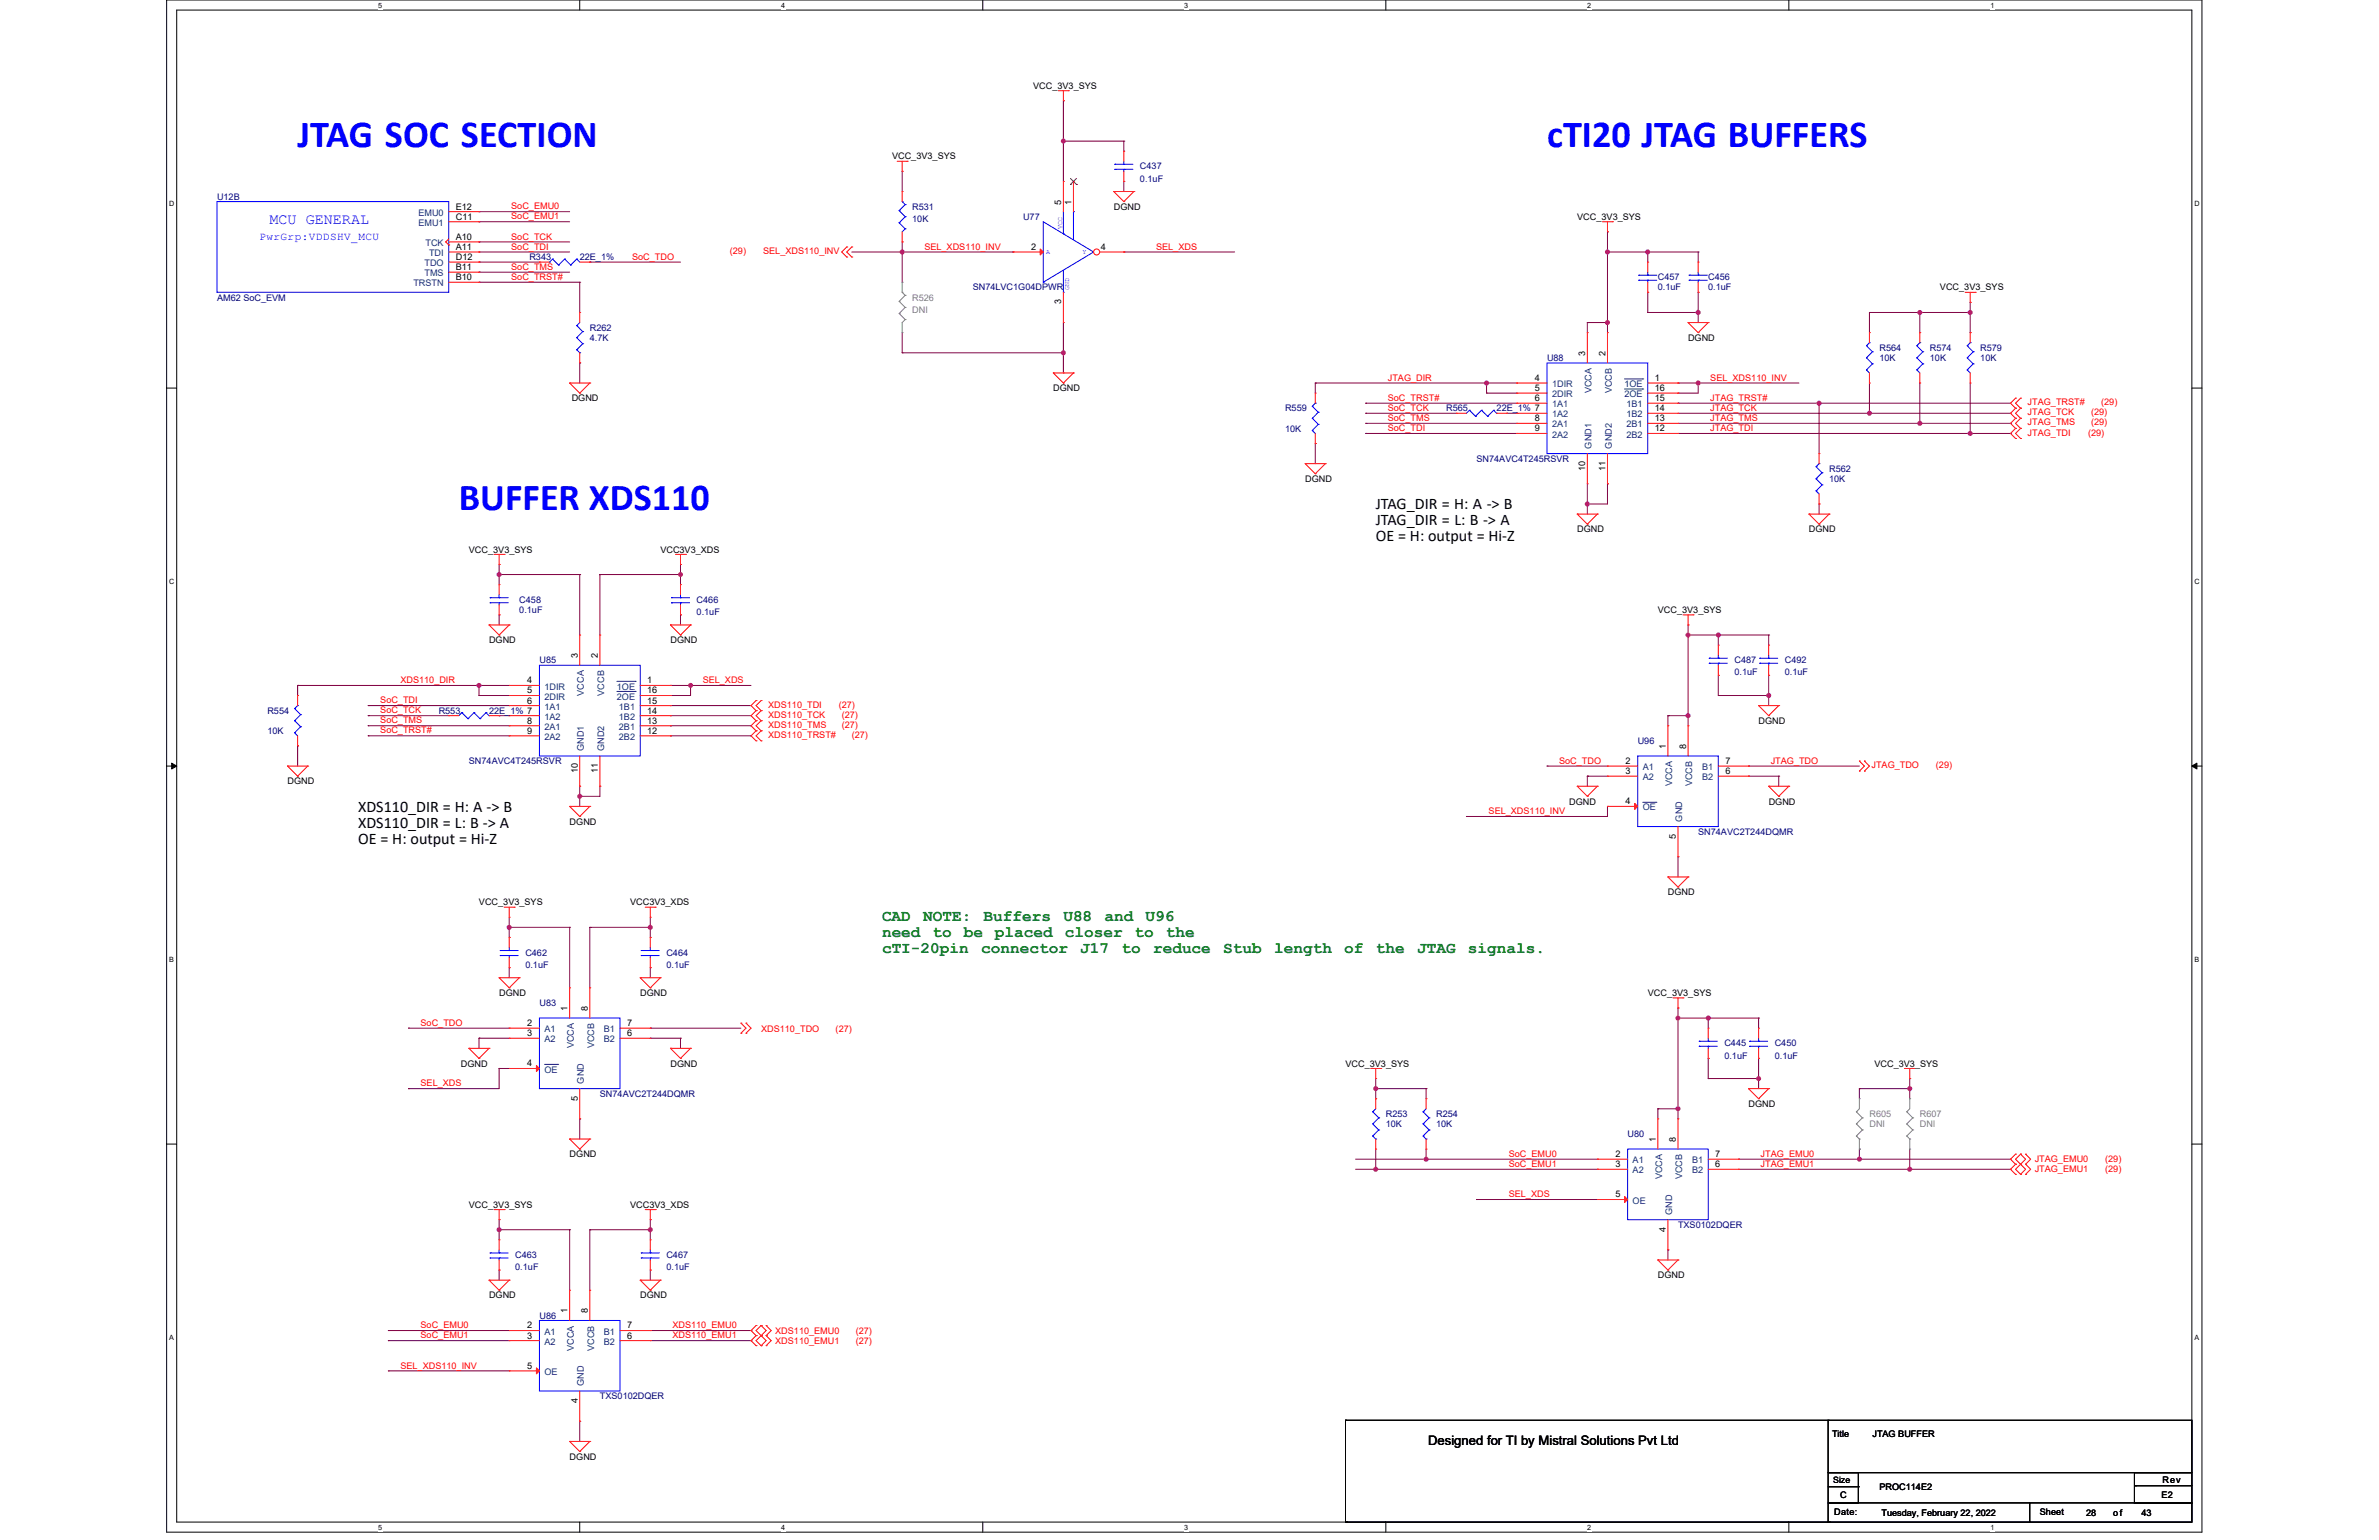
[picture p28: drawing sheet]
<svg xmlns="http://www.w3.org/2000/svg" width="432mm" height="279mm" viewBox="0 0 432 279" stroke-linecap="round" stroke-linejoin="round" font-family="sans-serif">
<defs><g id="words">
<g font-size="6.9" fill="#00f">
<text x="54" y="26.7">JTAG SOC SECTION</text>
<text x="280.8" y="26.7">cTI20 JTAG BUFFERS</text>
<text x="83.3" y="92.5">BUFFER XDS110</text>
</g>
<g font-size="2.9">
<text x="249.7" y="92.4">JTAG_DIR = H: A -&gt; B</text>
<text x="249.7" y="95.3">JTAG_DIR = L: B -&gt; A</text>
<text x="249.7" y="98.2">OE = H: output = Hi-Z</text>
<text x="65" y="147.3">XDS110_DIR = H: A -&gt; B</text>
<text x="65" y="150.2">XDS110_DIR = L: B -&gt; A</text>
<text x="65" y="153.1">OE = H: output = Hi-Z</text>
</g>
<g font-size="2.9" fill="#008000">
<text x="160.1" y="167">CAD</text>
<text x="167.6" y="167">NOTE:</text>
<text x="178.5" y="167">Buffers</text>
<text x="193" y="167">U88</text>
<text x="200.5" y="167">and</text>
<text x="207.9" y="167">U96</text>
<text x="160.1" y="169.9">need</text>
<text x="160.1" y="172.9">cTI-20pin</text>
<text x="169.3" y="169.9">to</text>
<text x="174.9" y="169.9">be</text>
<text x="178.1" y="172.9">connector</text>
<text x="180.6" y="169.9">placed</text>
<text x="193.3" y="169.9">closer</text>
<text x="196.1" y="172.9">J17</text>
<text x="203.6" y="172.9">to</text>
<text x="205.9" y="169.9">to</text>
<text x="209.3" y="172.9">reduce</text>
<text x="211.6" y="169.9">the</text>
<text x="222" y="172.9">Stub</text>
<text x="231.2" y="172.9">length</text>
<text x="244" y="172.9">of</text>
<text x="249.7" y="172.9">the</text>
<text x="257.2" y="172.9">JTAG</text>
<text x="266.4" y="172.9">signals.</text>
</g>
<text font-size="2.7" fill="#00f" x="48.9" y="40.7">MCU GENERAL</text>
<text font-size="2.4" x="259.2" y="262.2">Designed for TI by Mistral Solutions Pvt Ltd</text>
<text font-size="2" fill="#00f" x="47.1" y="43.5">PwrGrp:VDDSHV_MCU</text>
<g font-size="1.6">
<text x="187.5" y="16.1">VCC_3V3_SYS</text>
<text x="161.9" y="28.9">VCC_3V3_SYS</text>
<text x="82.7" y="39.9">C11</text>
<text x="82.7" y="38">E12</text>
<text x="192.6" y="37.1" transform="rotate(-90 192.6 37.1)">5</text>
<text x="194.5" y="37.1" transform="rotate(-90 194.5 37.1)">1</text>
<text x="202.2" y="38.1">DGND</text>
<text x="286.3" y="39.9">VCC_3V3_SYS</text>
<text x="82.7" y="43.5">A10</text>
<text x="82.7" y="45.3">A11</text>
<text x="82.7" y="47.2">D12</text>
<text x="187.1" y="45.3">2</text>
<text x="199.8" y="45.3">4</text>
<text x="82.7" y="50.8">B10</text>
<text x="82.7" y="49">B11</text>
<text x="352.1" y="52.7">VCC_3V3_SYS</text>
<text x="192.6" y="55.2" transform="rotate(-90 192.6 55.2)">3</text>
<text x="287.7" y="64.6" transform="rotate(-90 287.7 64.6)">3</text>
<text x="291.4" y="64.6" transform="rotate(-90 291.4 64.6)">2</text>
<text x="306.4" y="61.8">DGND</text>
<text x="191.2" y="71">DGND</text>
<text x="278.6" y="69.1">4</text>
<text x="278.6" y="70.9">5</text>
<text x="300.4" y="69.1">1</text>
<text x="300.4" y="70.9">16</text>
<text x="103.8" y="72.8">DGND</text>
<text x="278.6" y="72.8">6</text>
<text x="278.6" y="76.4">8</text>
<text x="300.4" y="72.8">15</text>
<text x="300.4" y="74.6">14</text>
<text x="300.4" y="76.4">13</text>
<text x="278.6" y="78.3">9</text>
<text x="300.4" y="78.3">12</text>
<text x="236.9" y="87.4">DGND</text>
<text x="287.7" y="85.4" transform="rotate(-90 287.7 85.4)">10</text>
<text x="291.4" y="85.4" transform="rotate(-90 291.4 85.4)">11</text>
<text x="85.1" y="100.2">VCC_3V3_SYS</text>
<text x="119.9" y="100.2">VCC3V3_XDS</text>
<text x="286.3" y="96.6">DGND</text>
<text x="328.3" y="96.6">DGND</text>
<text x="300.9" y="111.2">VCC_3V3_SYS</text>
<text x="88.8" y="116.7">DGND</text>
<text x="104.9" y="119.4" transform="rotate(-90 104.9 119.4)">3</text>
<text x="108.5" y="119.4" transform="rotate(-90 108.5 119.4)">2</text>
<text x="121.7" y="116.7">DGND</text>
<text x="95.7" y="124">4</text>
<text x="95.7" y="125.8">5</text>
<text x="117.5" y="124">1</text>
<text x="117.5" y="125.8">16</text>
<text x="95.7" y="127.6">6</text>
<text x="95.7" y="131.3">8</text>
<text x="117.5" y="127.6">15</text>
<text x="117.5" y="129.5">14</text>
<text x="117.5" y="131.3">13</text>
<text x="319.2" y="131.3">DGND</text>
<text x="95.7" y="133.1">9</text>
<text x="117.5" y="133.1">12</text>
<text x="302.4" y="135.9" transform="rotate(-90 302.4 135.9)">1</text>
<text x="306" y="135.9" transform="rotate(-90 306 135.9)">8</text>
<text x="52.2" y="142.3">DGND</text>
<text x="104.9" y="140.3" transform="rotate(-90 104.9 140.3)">10</text>
<text x="108.5" y="140.3" transform="rotate(-90 108.5 140.3)">11</text>
<text x="295" y="138.6">2</text>
<text x="295" y="140.4">3</text>
<text x="313.2" y="140.4">6</text>
<text x="313.2" y="138.6">7</text>
<text x="103.4" y="149.6">DGND</text>
<text x="284.8" y="146">DGND</text>
<text x="295" y="145.9">4</text>
<text x="321" y="146">DGND</text>
<text x="304.2" y="152.2" transform="rotate(-90 304.2 152.2)">5</text>
<text x="86.9" y="164.2">VCC_3V3_SYS</text>
<text x="114.4" y="164.2">VCC3V3_XDS</text>
<text x="302.7" y="162.4">DGND</text>
<text x="90.6" y="180.7">DGND</text>
<text x="103" y="183.4" transform="rotate(-90 103 183.4)">1</text>
<text x="106.7" y="183.4" transform="rotate(-90 106.7 183.4)">8</text>
<text x="116.2" y="180.7">DGND</text>
<text x="299.1" y="180.7">VCC_3V3_SYS</text>
<text x="95.7" y="186.2">2</text>
<text x="95.7" y="188">3</text>
<text x="113.8" y="188">6</text>
<text x="113.8" y="186.2">7</text>
<text x="83.6" y="193.5">DGND</text>
<text x="95.7" y="193.5">4</text>
<text x="121.7" y="193.5">DGND</text>
<text x="244.2" y="193.5">VCC_3V3_SYS</text>
<text x="340.2" y="193.5">VCC_3V3_SYS</text>
<text x="104.9" y="199.7" transform="rotate(-90 104.9 199.7)">5</text>
<text x="317.4" y="200.8">DGND</text>
<text x="103.4" y="210">DGND</text>
<text x="293.2" y="209.9">2</text>
<text x="300.5" y="207.2" transform="rotate(-90 300.5 207.2)">1</text>
<text x="304.2" y="207.2" transform="rotate(-90 304.2 207.2)">8</text>
<text x="311.3" y="209.9">7</text>
<text x="293.2" y="211.8">3</text>
<text x="311.3" y="211.8">6</text>
<text x="85.1" y="219.1">VCC_3V3_SYS</text>
<text x="114.4" y="219.1">VCC3V3_XDS</text>
<text x="293.2" y="217.3">5</text>
<text x="302.4" y="223.5" transform="rotate(-90 302.4 223.5)">4</text>
<text x="300.9" y="231.9">DGND</text>
<text x="88.8" y="235.6">DGND</text>
<text x="103" y="238.3" transform="rotate(-90 103 238.3)">1</text>
<text x="106.7" y="238.3" transform="rotate(-90 106.7 238.3)">8</text>
<text x="116.2" y="235.6">DGND</text>
<text x="95.7" y="241">2</text>
<text x="95.7" y="242.9">3</text>
<text x="113.8" y="242.9">6</text>
<text x="113.8" y="241">7</text>
<text x="95.7" y="248.3">5</text>
<text x="104.9" y="254.6" transform="rotate(-90 104.9 254.6)">4</text>
<text x="332.5" y="260.6">Title</text>
<text x="339.9" y="260.6">JTAG BUFFER</text>
<text x="103.4" y="264.8">DGND</text>
<text x="332.7" y="269">Size</text>
<text x="392.5" y="269">Rev</text>
<text x="332.9" y="274.9">Date:</text>
<text x="334" y="271.8">C</text>
<text x="341.1" y="270.3">PROC114E2</text>
<text x="341.5" y="275.1">Tuesday, February 22, 2022</text>
<text x="370.2" y="274.9">Sheet</text>
<text x="378.6" y="275.1">28</text>
<text x="383.6" y="275.1">of</text>
<text x="388.7" y="275.1">43</text>
<text x="392.3" y="271.8">E2</text>
</g>
<g font-size="1.6" fill="#000080">
<text x="206.9" y="30.7">C437</text>
<text x="206.9" y="32.9">0.1uF</text>
<text x="39.4" y="36.2">U12B</text>
<text x="165.6" y="38.1">R531</text>
<text x="165.6" y="40.3">10K</text>
<text x="185.7" y="39.9">U77</text>
<text x="96.1" y="47.2">R343</text>
<text x="105.2" y="47.2">22E_1%</text>
<text x="176.5" y="52.7">SN74LVC1G04DPWR</text>
<text x="300.9" y="50.9">C457</text>
<text x="300.9" y="52.7">0.1uF</text>
<text x="310.1" y="50.9">C456</text>
<text x="310.1" y="52.7">0.1uF</text>
<text x="39.4" y="54.5">AM62 SoC_EVM</text>
<text x="107.1" y="60">R262</text>
<text x="107.1" y="61.8">4.7K</text>
<text x="280.8" y="65.5">U88</text>
<text x="341.1" y="63.7">R564</text>
<text x="341.1" y="65.5">10K</text>
<text x="350.3" y="63.7">R574</text>
<text x="350.3" y="65.5">10K</text>
<text x="359.4" y="63.7">R579</text>
<text x="359.4" y="65.5">10K</text>
<text x="233.2" y="74.6">R559</text>
<text x="262.5" y="74.6">R565</text>
<text x="271.6" y="74.6">22E_1% 7</text>
<text x="233.2" y="78.3">10K</text>
<text x="268" y="83.8">SN74AVC4T245RSVR</text>
<text x="332" y="85.6">R562</text>
<text x="332" y="87.4">10K</text>
<text x="94.3" y="109.4">C458</text>
<text x="94.3" y="111.2">0.1uF</text>
<text x="126.4" y="109.4">C466</text>
<text x="126.4" y="111.6">0.1uF</text>
<text x="97.9" y="120.4">U85</text>
<text x="314.8" y="120.4">C487</text>
<text x="314.8" y="122.6">0.1uF</text>
<text x="324" y="120.4">C492</text>
<text x="324" y="122.6">0.1uF</text>
<text x="48.5" y="129.5">R554</text>
<text x="79.6" y="129.5">R553</text>
<text x="88.8" y="129.5">22E_1% 7</text>
<text x="48.5" y="133.2">10K</text>
<text x="297.3" y="135">U96</text>
<text x="85.1" y="138.6">SN74AVC4T245RSVR</text>
<text x="308.2" y="151.4">SN74AVC2T244DQMR</text>
<text x="95.4" y="173.4">C462</text>
<text x="121" y="173.4">C464</text>
<text x="95.4" y="175.6">0.1uF</text>
<text x="121" y="175.6">0.1uF</text>
<text x="97.9" y="182.5">U83</text>
<text x="313" y="189.9">C445</text>
<text x="322.1" y="189.9">C450</text>
<text x="313" y="192">0.1uF</text>
<text x="322.1" y="192">0.1uF</text>
<text x="108.9" y="199">SN74AVC2T244DQMR</text>
<text x="251.5" y="202.7">R253</text>
<text x="260.7" y="202.7">R254</text>
<text x="251.5" y="204.5">10K</text>
<text x="260.7" y="204.5">10K</text>
<text x="295.4" y="206.3">U80</text>
<text x="304.6" y="222.8">TXS0102DQER</text>
<text x="93.5" y="228.3">C463</text>
<text x="93.5" y="230.5">0.1uF</text>
<text x="121" y="228.3">C467</text>
<text x="121" y="230.5">0.1uF</text>
<text x="97.9" y="239.2">U86</text>
<text x="108.9" y="253.9">TXS0102DQER</text>
</g>
<g font-size="1.6" fill="#004080">
<text x="75.9" y="41">EMU1</text>
<text x="75.9" y="39.1">EMU0</text>
<text x="77.2" y="44.6">TCK</text>
<text x="77.9" y="46.5">TDI</text>
<text x="75" y="51.9">TRSTN</text>
<text x="77" y="50.1">TMS</text>
<text x="77" y="48.3">TDO</text>
<text x="281.7" y="70.2">1DIR</text>
<text x="288.9" y="71.3" transform="rotate(-90 288.9 71.3)">VCCA</text>
<text x="292.5" y="71.3" transform="rotate(-90 292.5 71.3)">VCCB</text>
<text x="294.8" y="70.2">1OE</text>
<text x="281.7" y="72.1">2DIR</text>
<text x="281.7" y="73.9">1A1</text>
<text x="281.7" y="75.7">1A2</text>
<text x="281.7" y="77.6">2A1</text>
<text x="294.8" y="72.1">2OE</text>
<text x="295.2" y="73.9">1B1</text>
<text x="295.2" y="75.7">1B2</text>
<text x="295.2" y="77.6">2B1</text>
<text x="281.7" y="79.4">2A2</text>
<text x="288.9" y="81.4" transform="rotate(-90 288.9 81.4)">GND1</text>
<text x="292.5" y="81.4" transform="rotate(-90 292.5 81.4)">GND2</text>
<text x="295.2" y="79.4">2B2</text>
<text x="98.8" y="125.1">1DIR</text>
<text x="112" y="125.1">1OE</text>
<text x="98.8" y="126.9">2DIR</text>
<text x="98.8" y="128.8">1A1</text>
<text x="98.8" y="130.6">1A2</text>
<text x="106" y="126.2" transform="rotate(-90 106 126.2)">VCCA</text>
<text x="109.6" y="126.2" transform="rotate(-90 109.6 126.2)">VCCB</text>
<text x="112" y="126.9">2OE</text>
<text x="112.3" y="128.8">1B1</text>
<text x="112.3" y="130.6">1B2</text>
<text x="98.8" y="132.4">2A1</text>
<text x="98.8" y="134.2">2A2</text>
<text x="106" y="136.2" transform="rotate(-90 106 136.2)">GND1</text>
<text x="109.6" y="136.2" transform="rotate(-90 109.6 136.2)">GND2</text>
<text x="112.3" y="132.4">2B1</text>
<text x="112.3" y="134.2">2B2</text>
<text x="298.2" y="139.7">A1</text>
<text x="298.2" y="141.6">A2</text>
<text x="303.5" y="142.7" transform="rotate(-90 303.5 142.7)">VCCA</text>
<text x="307.2" y="142.7" transform="rotate(-90 307.2 142.7)">VCCB</text>
<text x="308.9" y="141.6">B2</text>
<text x="308.9" y="139.7">B1</text>
<text x="298.2" y="147">OE</text>
<text x="305.3" y="149" transform="rotate(-90 305.3 149)">GND</text>
<text x="98.8" y="187.3">A1</text>
<text x="98.8" y="189.1">A2</text>
<text x="104.2" y="190.2" transform="rotate(-90 104.2 190.2)">VCCA</text>
<text x="107.8" y="190.2" transform="rotate(-90 107.8 190.2)">VCCB</text>
<text x="109.6" y="189.1">B2</text>
<text x="109.6" y="187.3">B1</text>
<text x="98.8" y="194.6">OE</text>
<text x="106" y="196.6" transform="rotate(-90 106 196.6)">GND</text>
<text x="296.3" y="211.1">A1</text>
<text x="296.3" y="212.9">A2</text>
<text x="301.7" y="214" transform="rotate(-90 301.7 214)">VCCA</text>
<text x="305.3" y="214" transform="rotate(-90 305.3 214)">VCCB</text>
<text x="307.1" y="212.9">B2</text>
<text x="307.1" y="211.1">B1</text>
<text x="296.3" y="218.4">OE</text>
<text x="303.5" y="220.4" transform="rotate(-90 303.5 220.4)">GND</text>
<text x="98.8" y="242.1">A1</text>
<text x="98.8" y="244">A2</text>
<text x="104.2" y="245.1" transform="rotate(-90 104.2 245.1)">VCCA</text>
<text x="107.8" y="245.1" transform="rotate(-90 107.8 245.1)">VCCB</text>
<text x="109.6" y="244">B2</text>
<text x="109.6" y="242.1">B1</text>
<text x="98.8" y="249.5">OE</text>
<text x="106" y="251.5" transform="rotate(-90 106 251.5)">GND</text>
</g>
<g font-size="1.6" fill="#f00">
<text x="92.8" y="39.8">SoC_EMU1</text>
<text x="92.8" y="38">SoC_EMU0</text>
<text x="92.8" y="43.5">SoC_TCK</text>
<text x="92.8" y="45.3">SoC_TDI</text>
<text x="114.7" y="47.1">SoC_TDO</text>
<text x="132.5" y="46.1">(29)</text>
<text x="138.5" y="46.1">SEL_XDS110_INV</text>
<text x="167.8" y="45.3">SEL_XDS110_INV</text>
<text x="209.8" y="45.3">SEL_XDS</text>
<text x="92.8" y="50.8">SoC_TRST#</text>
<text x="92.8" y="48.9">SoC_TMS</text>
<text x="251.9" y="69.1">JTAG_DIR</text>
<text x="310.4" y="69.1">SEL_XDS110_INV</text>
<text x="251.9" y="74.5">SoC_TCK</text>
<text x="251.9" y="76.4">SoC_TMS</text>
<text x="251.9" y="72.7">SoC_TRST#</text>
<text x="310.4" y="74.5">JTAG_TCK</text>
<text x="310.4" y="76.4">JTAG_TMS</text>
<text x="310.4" y="72.7">JTAG_TRST#</text>
<text x="368" y="73.5">JTAG_TRST#</text>
<text x="368" y="77.2">JTAG_TMS</text>
<text x="368" y="75.4">JTAG_TCK</text>
<text x="379.5" y="75.4">(29)</text>
<text x="379.5" y="77.2">(29)</text>
<text x="381.4" y="73.5">(29)</text>
<text x="251.9" y="78.2">SoC_TDI</text>
<text x="310.4" y="78.2">JTAG_TDI</text>
<text x="368" y="79">JTAG_TDI</text>
<text x="379" y="79">(29)</text>
<text x="72.7" y="123.9">XDS110_DIR</text>
<text x="127.5" y="123.9">SEL_XDS</text>
<text x="69" y="127.6">SoC_TDI</text>
<text x="69" y="129.4">SoC_TCK</text>
<text x="69" y="131.2">SoC_TMS</text>
<text x="139.4" y="128.4">XDS110_TDI</text>
<text x="139.4" y="130.2">XDS110_TCK</text>
<text x="152.2" y="128.4">(27)</text>
<text x="152.8" y="130.2">(27)</text>
<text x="69" y="133.1">SoC_TRST#</text>
<text x="139.4" y="133.9">XDS110_TRST#</text>
<text x="139.4" y="132.1">XDS110_TMS</text>
<text x="152.8" y="132.1">(27)</text>
<text x="154.6" y="133.9">(27)</text>
<text x="283" y="138.6">SoC_TDO</text>
<text x="321.4" y="138.6">JTAG_TDO</text>
<text x="339.7" y="139.4">JTAG_TDO</text>
<text x="351.4" y="139.4">(29)</text>
<text x="270.2" y="147.7">SEL_XDS110_INV</text>
<text x="76.3" y="186.1">SoC_TDO</text>
<text x="138.1" y="187.3">XDS110_TDO</text>
<text x="151.7" y="187.3">(27)</text>
<text x="76.3" y="197.1">SEL_XDS</text>
<text x="273.8" y="209.9">SoC_EMU0</text>
<text x="319.6" y="209.9">JTAG_EMU0</text>
<text x="273.8" y="211.7">SoC_EMU1</text>
<text x="319.6" y="211.7">JTAG_EMU1</text>
<text x="369.3" y="210.9">JTAG_EMU0</text>
<text x="369.3" y="212.7">JTAG_EMU1</text>
<text x="382.1" y="210.9">(29)</text>
<text x="382.1" y="212.7">(29)</text>
<text x="273.8" y="217.2">SEL_XDS</text>
<text x="76.3" y="242.8">SoC_EMU1</text>
<text x="76.3" y="241">SoC_EMU0</text>
<text x="122.1" y="241">XDS110_EMU0</text>
<text x="122.1" y="242.8">XDS110_EMU1</text>
<text x="140.7" y="242">XDS110_EMU0</text>
<text x="140.7" y="243.8">XDS110_EMU1</text>
<text x="155.3" y="242">(27)</text>
<text x="155.3" y="243.8">(27)</text>
<text x="72.7" y="248.3">SEL_XDS110_INV</text>
</g>
<g font-size="1.6" fill="#808080">
<text x="165.6" y="54.5">R526</text>
<text x="165.6" y="56.7">DNI</text>
<text x="339.3" y="202.7">R605</text>
<text x="348.5" y="202.7">R607</text>
<text x="339.3" y="204.5">DNI</text>
<text x="348.5" y="204.5">DNI</text>
</g>
<g font-size="1.3">
<text x="68.6" y="1.4">5</text>
<text x="141.8" y="1.4">4</text>
<text x="215" y="1.4">3</text>
<text x="288.1" y="1.4">2</text>
<text x="361.3" y="1.4">1</text>
<text x="30.7" y="37.3">D</text>
<text x="398.3" y="37.3">D</text>
<text x="30.7" y="105.9">C</text>
<text x="398.3" y="105.9">C</text>
<text x="30.7" y="174.5">B</text>
<text x="398.3" y="174.5">B</text>
<text x="30.7" y="243">A</text>
<text x="398.3" y="243">A</text>
<text x="68.6" y="277.5">5</text>
<text x="141.8" y="277.5">4</text>
<text x="215" y="277.5">3</text>
<text x="288.1" y="277.5">2</text>
<text x="361.3" y="277.5">1</text>
</g>
<g font-size="1.2" fill="#00f">
<text x="192.8" y="41.5" transform="rotate(-90 192.8 41.5)">VCC</text>
<text x="189.9" y="46.2">A</text>
<text x="196.5" y="46.2">Y</text>
<text x="194" y="52.7" transform="rotate(-90 194 52.7)">GND</text>
</g>
</g></defs>
<path d="M30.2 0h369.5v278h-369.5zM32.1 1.8h365.7v274.3h-365.7z" fill="none" stroke="#000" stroke-width=".18"/>
<g fill="#fff">
<path d="M68.7 .2h.7v1.4h-.7z"/>
<path d="M68.7 276.3h.7v1.5h-.7z"/>
</g>
<path d="M105.2 0v1.8M105.2 276.1v1.9" fill="none" stroke="#000" stroke-width=".18"/>
<g fill="#fff">
<path d="M141.8 .2h.7v1.4h-.7z"/>
<path d="M141.8 276.3h.7v1.5h-.7z"/>
</g>
<path d="M178.4 0v1.8M178.4 276.1v1.9" fill="none" stroke="#000" stroke-width=".18"/>
<g fill="#fff">
<path d="M215 .2h.7v1.4h-.7z"/>
<path d="M215 276.3h.7v1.5h-.7z"/>
</g>
<path d="M251.5 0v1.8M251.5 276.1v1.9" fill="none" stroke="#000" stroke-width=".18"/>
<g fill="#fff">
<path d="M288.1 .2h.7v1.4h-.7z"/>
<path d="M288.1 276.3h.7v1.5h-.7z"/>
</g>
<path d="M324.7 0v1.8M324.7 276.1v1.9" fill="none" stroke="#000" stroke-width=".18"/>
<g fill="#fff">
<path d="M361.3 .2h.7v1.4h-.7z"/>
<path d="M361.3 276.3h.7v1.5h-.7z"/>
<path d="M30.7 36.1h1v1.5h-1z"/>
<path d="M398.3 36.1h.9v1.5h-.9z"/>
<path d="M30.7 104.7h1v1.5h-1z"/>
<path d="M398.3 104.7h.9v1.5h-.9z"/>
</g>
<path d="M30.2 70.4h1.9M397.8 70.4h1.9" fill="none" stroke="#000" stroke-width=".18"/>
<g fill="#fff">
<path d="M30.7 173.3h.9v1.4h-.9z"/>
<path d="M398.3 173.3h.9v1.4h-.9z"/>
</g>
<path d="M30.2 139h1.9M31.2 138.5l.9 .5-.9 .5zM397.8 139l.9-.5v1zM397.8 139h1.9" fill="none" stroke="#000" stroke-width=".18"/>
<path d="M31.2 138.5l.9 .5-.9 .5zM397.8 139l.9-.5v1z" fill="#000"/>
<g fill="#fff">
<path d="M30.7 241.9h.9v1.4h-.9z"/>
<path d="M398.3 241.9h.9v1.4h-.9z"/>
</g>
<path d="M30.2 207.6h1.9M397.8 207.6h1.9" fill="none" stroke="#000" stroke-width=".18"/>
<g fill="none" stroke="#800040" stroke-width=".18">
<path d="M90.6 102.4h.1M90.6 104.2h.1M90.6 102.4v1.8M90.6 104.2h14.6M108.9 104.2h.1M123.5 102.4h.1M123.5 102.4v1.8h-14.6M54 124.4h.1M54 124.4h38.4M86.9 126.2h.1M86.9 124.4h.1M86.9 126.2h5.5"/>
<path d="M86.9 124.4v1.8M125.3 124.4h.1M125.3 124.4h11M125.3 124.4v1.8M70.5 243.2h.1M70.5 241.4h.1M70.5 248.7h.1M70.5 243.2h21.9M70.5 241.4h21.9M70.5 248.7h21.9M105.2 257.9h.1M105.2 257.9v3.6"/>
<path d="M118 243.2h18.3M118 241.4h18.3M136.3 241.4h.1M136.3 243.2h.1"/>
</g>
<circle cx="86.9" cy="124.4" r=".37" fill="#f0f"/>
<circle cx="86.9" cy="124.4" r=".37" fill="none" stroke="#f0f" stroke-width=".18"/>
<g fill="none" stroke="#800040" stroke-width=".18">
<path d="M54 135.3h.1M54 135.3v3.7M66.8 128h.1M66.8 129.8h.1M66.8 131.7h.1M66.8 133.5h.1M66.8 129.8h14.7M66.8 128h25.6M66.8 131.7h25.6M66.8 133.5h25.6M90.6 129.8h.1M90.6 129.8h1.8"/>
<path d="M121.7 124.4h.1M121.7 124.4h3.6M74.1 186.5h.1M74.1 186.5h18.3M118 186.5h.1M118 186.5h16.5"/>
</g>
<circle cx="125.3" cy="124.4" r=".37" fill="#f0f"/>
<circle cx="125.3" cy="124.4" r=".37" fill="none" stroke="#f0f" stroke-width=".18"/>
<g fill="none" stroke="#800040" stroke-width=".18">
<path d="M86.9 51.2h.1M86.9 51.2h18.3M105.2 51.2h.1M105.2 51.2v5.5M105.2 65.8h.1M105.2 65.8v3.7M105.2 104.2h.1M105.2 104.2v11M108.9 104.2h.1M108.9 104.2v11M123.5 111.6h.1M123.5 104.2h.1"/>
<path d="M123.5 104.2v1.9M123.5 111.6v1.8M121.7 129.8h.1M121.7 126.2h.1M121.7 133.5h.1M121.7 128h.1M121.7 131.7h.1M121.7 129.8h14.6M121.7 126.2h3.6M121.7 133.5h14.6M121.7 128h14.6M121.7 131.7h14.6"/>
<path d="M74.1 197.5h.1M86.9 188.4h.1M86.9 188.4h5.5M86.9 188.4v1.8M90.6 193.9h.1M90.6 193.9v3.6h-16.5M90.6 193.9h1.8M118 188.4h.1M118 188.4h5.5M123.5 188.4h.1M123.5 188.4v1.8M105.2 203h.1"/>
<path d="M105.2 203v3.7"/>
</g>
<circle cx="123.5" cy="104.2" r=".37" fill="#f0f"/>
<circle cx="123.5" cy="104.2" r=".37" fill="none" stroke="#f0f" stroke-width=".18"/>
<path d="M105.2 142.6h.1M105.2 142.6v1.9" fill="none" stroke="#800040" stroke-width=".18"/>
<circle cx="105.2" cy="144.5" r=".37" fill="#f0f"/>
<circle cx="105.2" cy="144.5" r=".37" fill="none" stroke="#f0f" stroke-width=".18"/>
<g fill="none" stroke="#800040" stroke-width=".18">
<path d="M193 18.3h.1M193 18.3v7.3M86.9 38.4h.1M86.9 38.4h16.5M193 25.6h.1M193 25.6h11M204 32.9h.1M204 25.6h.1M204 25.6v1.8M204 32.9v1.8M86.9 40.2h.1M86.9 43.9h.1"/>
<path d="M86.9 45.7h.1M86.9 47.5h.1M86.9 49.4h.1M86.9 40.2h16.5M86.9 43.9h16.5M86.9 45.7h16.5M86.9 47.5h11M86.9 49.4h16.5M107.1 47.5h.1M107.1 47.5h16.4M105.2 144.5h.1M105.2 144.5v1.8"/>
<path d="M108.9 142.6h.1M108.9 142.6v1.9h-3.7"/>
</g>
<circle cx="193" cy="25.6" r=".37" fill="#f0f"/>
<circle cx="193" cy="25.6" r=".37" fill="none" stroke="#f0f" stroke-width=".18"/>
<path d="M193 25.6h.1M193 25.6v7.3M163.7 45.7h20.2M183.9 45.7h.1" fill="none" stroke="#800040" stroke-width=".18"/>
<circle cx="163.7" cy="45.7" r=".37" fill="#f0f"/>
<circle cx="163.7" cy="45.7" r=".37" fill="none" stroke="#f0f" stroke-width=".18"/>
<path d="M163.7 31.1h.1M163.7 31.1v3.6M163.7 43.9h.1M163.7 43.9v1.8M193 58.5v5.5M204 45.7h.1M204 45.7h20.1M193 64h.1M90.6 111.6h.1M90.6 104.2h.1M90.6 104.2v1.9M90.6 111.6v1.8" fill="none" stroke="#800040" stroke-width=".18"/>
<circle cx="90.6" cy="104.2" r=".37" fill="#f0f"/>
<circle cx="90.6" cy="104.2" r=".37" fill="none" stroke="#f0f" stroke-width=".18"/>
<path d="M92.4 168.2h.1M92.4 166.4v1.8M118 168.2h.1M118 166.4v1.8" fill="none" stroke="#800040" stroke-width=".18"/>
<circle cx="118" cy="168.2" r=".37" fill="#f0f"/>
<circle cx="118" cy="168.2" r=".37" fill="none" stroke="#f0f" stroke-width=".18"/>
<path d="M92.4 175.6h.1M92.4 175.6v1.8M118 175.6h.1M118 175.6v1.8M90.6 221.3h.1M90.6 221.3v1.8M118 221.3h.1M118 221.3v1.8" fill="none" stroke="#800040" stroke-width=".18"/>
<circle cx="118" cy="223.1" r=".37" fill="#f0f"/>
<circle cx="118" cy="223.1" r=".37" fill="none" stroke="#f0f" stroke-width=".18"/>
<path d="M319.2 192h.1M319.2 192v3.7M90.6 230.4h.1M90.6 230.4v1.9M107.1 223.1h.1M107.1 223.1h10.9M107.1 223.1v11M118 230.4h.1M118 223.1h.1M118 223.1v1.8M118 230.4v1.9" fill="none" stroke="#800040" stroke-width=".18"/>
<circle cx="319.2" cy="195.7" r=".37" fill="#f0f"/>
<circle cx="319.2" cy="195.7" r=".37" fill="none" stroke="#f0f" stroke-width=".18"/>
<g fill="none" stroke="#800040" stroke-width=".18">
<path d="M269.8 71.3h.1M269.8 69.5h.1M269.8 71.3h5.5M269.8 69.5v1.8M304.6 182.9h.1M304.6 182.9v1.8M310.1 184.7h.1M310.1 192h.1M310.1 195.7h.1M310.1 184.7v1.8M310.1 192v3.7M310.1 195.7h9.1"/>
<path d="M319.2 184.7h.1M319.2 195.7h.1M319.2 184.7v1.8M319.2 195.7v1.8M246 210.3h12.8M246 212.1h3.7M249.7 212.1h.1M258.8 210.3h.1M268 217.6h.1M268 217.6h21.9M300.9 201.2h.1M300.9 201.2v1.8"/>
<path d="M315.5 210.3h.1M315.5 210.3h22M315.5 212.1h31.1M346.6 212.1h.1M302.7 226.8h.1M302.7 226.8v1.8"/>
</g>
<circle cx="269.8" cy="69.5" r=".37" fill="#f0f"/>
<circle cx="269.8" cy="69.5" r=".37" fill="none" stroke="#f0f" stroke-width=".18"/>
<path d="M291.8 42.1h.1M291.8 42.1v3.6M269.8 69.5h.1M269.8 69.5h5.5M321 122.5h.1M321 122.5v3.7" fill="none" stroke="#800040" stroke-width=".18"/>
<circle cx="321" cy="126.2" r=".37" fill="#f0f"/>
<circle cx="321" cy="126.2" r=".37" fill="none" stroke="#f0f" stroke-width=".18"/>
<g fill="none" stroke="#800040" stroke-width=".18">
<path d="M308.2 53h.1M308.2 53v3.7M308.2 69.5h.1M308.2 69.5h18.3M306.4 113.4h.1M306.4 113.4v1.8M311.9 115.2h.1M311.9 115.2v1.8M321 115.2h.1M321 115.2v1.8M302.7 129.8h.1M302.7 129.8v1.9"/>
<path d="M302.7 129.8h3.7M306.4 129.8h.1M306.4 129.8v1.9M311.9 122.5h.1M311.9 126.2h.1M311.9 122.5v3.7M311.9 126.2h9.1M321 126.2h.1M321 126.2v1.8"/>
</g>
<circle cx="308.2" cy="56.7" r=".37" fill="#f0f"/>
<circle cx="308.2" cy="56.7" r=".37" fill="none" stroke="#f0f" stroke-width=".18"/>
<path d="M299.1 45.7h.1M299.1 45.7v1.8M299.1 45.7h9.1" fill="none" stroke="#800040" stroke-width=".18"/>
<circle cx="299.1" cy="45.7" r=".37" fill="#f0f"/>
<circle cx="299.1" cy="45.7" r=".37" fill="none" stroke="#f0f" stroke-width=".18"/>
<path d="M299.1 53h.1M299.1 56.7h.1M299.1 53v3.7M299.1 56.7h9.1M308.2 45.7h.1M308.2 56.7h.1M308.2 45.7v1.8M308.2 56.7v1.8M308.2 69.5h.1M308.2 69.5v1.8" fill="none" stroke="#800040" stroke-width=".18"/>
<circle cx="308.2" cy="69.5" r=".37" fill="#f0f"/>
<circle cx="308.2" cy="69.5" r=".37" fill="none" stroke="#f0f" stroke-width=".18"/>
<g fill="none" stroke="#800040" stroke-width=".18">
<path d="M238.7 69.5h.1M238.7 69.5h31.1M247.9 75h.1M247.9 76.8h.1M247.9 75h16.4M247.9 76.8h27.4M273.5 75h.1M273.5 75h1.8M317.4 140.8h.1M317.4 140.8h5.5M322.9 140.8h.1M322.9 140.8v1.8"/>
<path d="M346.6 212.1h.1M346.6 208.5v3.6"/>
</g>
<circle cx="346.6" cy="212.1" r=".37" fill="#f0f"/>
<circle cx="346.6" cy="212.1" r=".37" fill="none" stroke="#f0f" stroke-width=".18"/>
<path d="M337.5 208.5h.1M337.5 208.5v1.8" fill="none" stroke="#800040" stroke-width=".18"/>
<circle cx="337.5" cy="210.3" r=".37" fill="#f0f"/>
<circle cx="337.5" cy="210.3" r=".37" fill="none" stroke="#f0f" stroke-width=".18"/>
<g fill="none" stroke="#800040" stroke-width=".18">
<path d="M247.9 78.6h.1M247.9 73.2h.1M247.9 78.6h27.4M247.9 73.2h27.4M280.8 139h.1M280.8 139h11M317.4 139h.1M317.4 139h20.1M266.2 148.1h.1M288.1 140.8h.1M288.1 140.8v1.8M288.1 140.8h3.7"/>
<path d="M291.8 146.3h.1M291.8 146.3v1.8h-25.6M304.6 155.4h.1M304.6 155.4v3.7M337.5 197.5h.1M337.5 197.5v1.8M346.6 195.7h.1M346.6 195.7v1.8"/>
</g>
<circle cx="346.6" cy="197.5" r=".37" fill="#f0f"/>
<circle cx="346.6" cy="197.5" r=".37" fill="none" stroke="#f0f" stroke-width=".18"/>
<path d="M304.6 71.3h.1M304.6 69.5h.1M304.6 73.2h.1M304.6 71.3h3.6M304.6 69.5h3.6M304.6 75h34.7M304.6 76.8h43.9M304.6 73.2h25.6M339.3 75h.1M348.5 76.8h.1" fill="none" stroke="#800040" stroke-width=".18"/>
<circle cx="330.2" cy="73.1" r=".37" fill="#f0f"/>
<circle cx="330.2" cy="73.1" r=".37" fill="none" stroke="#f0f" stroke-width=".18"/>
<path d="M304.6 78.6h53M357.6 78.6h.1" fill="none" stroke="#800040" stroke-width=".18"/>
<circle cx="357.6" cy="78.6" r=".37" fill="#f0f"/>
<circle cx="357.6" cy="78.6" r=".37" fill="none" stroke="#f0f" stroke-width=".18"/>
<path d="M288.1 58.5h.1M291.8 45.7h.1M291.8 45.7v12.8h-3.7M291.8 45.7h7.3M288.1 91.4h.1M288.1 91.4v1.9M291.8 87.8h.1M291.8 87.8v3.6h-3.7" fill="none" stroke="#800040" stroke-width=".18"/>
<circle cx="291.8" cy="58.5" r=".37" fill="#f0f"/>
<circle cx="291.8" cy="58.5" r=".37" fill="none" stroke="#f0f" stroke-width=".18"/>
<circle cx="291.8" cy="45.7" r=".37" fill="#f0f"/>
<circle cx="291.8" cy="45.7" r=".37" fill="none" stroke="#f0f" stroke-width=".18"/>
<path d="M288.1 58.5h.1M288.1 58.5v1.9M291.8 58.5h.1M291.8 58.5v1.9M306.4 115.2h.1M306.4 115.2h5.5" fill="none" stroke="#800040" stroke-width=".18"/>
<circle cx="311.9" cy="115.2" r=".37" fill="#f0f"/>
<circle cx="311.9" cy="115.2" r=".37" fill="none" stroke="#f0f" stroke-width=".18"/>
<circle cx="306.4" cy="115.2" r=".37" fill="#f0f"/>
<circle cx="306.4" cy="115.2" r=".37" fill="none" stroke="#f0f" stroke-width=".18"/>
<path d="M306.4 115.2h.1M306.4 115.2v14.6M311.9 115.2h.1M311.9 115.2h9.1" fill="none" stroke="#800040" stroke-width=".18"/>
<circle cx="306.4" cy="129.8" r=".37" fill="#f0f"/>
<circle cx="306.4" cy="129.8" r=".37" fill="none" stroke="#f0f" stroke-width=".18"/>
<path d="M304.6 184.7h.1M304.6 184.7h5.5M300.9 201.2h.1M300.9 201.2h3.7M304.6 201.2h.1M304.6 201.2v1.8" fill="none" stroke="#800040" stroke-width=".18"/>
<circle cx="310" cy="184.7" r=".37" fill="#f0f"/>
<circle cx="310" cy="184.7" r=".37" fill="none" stroke="#f0f" stroke-width=".18"/>
<circle cx="304.6" cy="184.7" r=".37" fill="#f0f"/>
<circle cx="304.6" cy="184.7" r=".37" fill="none" stroke="#f0f" stroke-width=".18"/>
<path d="M304.6 184.7h.1M304.6 184.7v16.5" fill="none" stroke="#800040" stroke-width=".18"/>
<circle cx="304.6" cy="201.2" r=".37" fill="#f0f"/>
<circle cx="304.6" cy="201.2" r=".37" fill="none" stroke="#f0f" stroke-width=".18"/>
<g fill="none" stroke="#800040" stroke-width=".18">
<path d="M330.2 73.2h.1M330.2 73.2v9.1M330.2 73.2h34.7M339.3 75h.1M339.3 69.5v5.5M330.2 91.4h.1M330.2 91.4v1.9M310.1 184.7h.1M310.1 184.7h9.1M337.5 197.5h.1M337.5 197.5h9.1M346.6 197.5h.1"/>
<path d="M346.6 197.5v1.8M337.5 210.3h27.4M346.6 212.1h18.3M364.9 212.1h.1M364.9 210.3h.1"/>
</g>
<circle cx="339.3" cy="75" r=".37" fill="#f0f"/>
<circle cx="339.3" cy="75" r=".37" fill="none" stroke="#f0f" stroke-width=".18"/>
<path d="M339.3 75h25.6M348.5 76.8h.1M348.5 69.5v7.3M364.9 75h.1" fill="none" stroke="#800040" stroke-width=".18"/>
<circle cx="348.5" cy="76.8" r=".37" fill="#f0f"/>
<circle cx="348.5" cy="76.8" r=".37" fill="none" stroke="#f0f" stroke-width=".18"/>
<g fill="none" stroke="#800040" stroke-width=".18">
<path d="M339.3 56.7h.1M339.3 56.7v3.7M339.3 56.7h18.3M348.5 56.7h.1M348.5 56.7v3.7M357.6 56.7h.1M357.6 56.7v3.7M348.5 76.8h16.4M357.6 78.6h.1M357.6 60.4h.1M357.6 69.5v9.1M357.6 78.6h7.3"/>
<path d="M364.9 76.8h.1M364.9 78.6h.1"/>
</g>
<circle cx="348.5" cy="56.7" r=".37" fill="#f0f"/>
<circle cx="348.5" cy="56.7" r=".37" fill="none" stroke="#f0f" stroke-width=".18"/>
<circle cx="357.6" cy="56.7" r=".37" fill="#f0f"/>
<circle cx="357.6" cy="56.7" r=".37" fill="none" stroke="#f0f" stroke-width=".18"/>
<path d="M154.6 45.7h9.1M163.7 45.7h.1M163.7 45.7v5.5M357.6 54.9h.1M357.6 54.9v1.8M163.7 64h.1M163.7 60.4v3.6M163.7 64h29.3M193 64h.1" fill="none" stroke="#800040" stroke-width=".18"/>
<circle cx="193" cy="64" r=".37" fill="#f0f"/>
<circle cx="193" cy="64" r=".37" fill="none" stroke="#f0f" stroke-width=".18"/>
<g fill="none" stroke="#800040" stroke-width=".18">
<path d="M193 67.7h.1M193 64v3.7M54 124.4h.1M54 124.4v1.8M92.4 168.2h.1M92.4 168.2h11M103.4 168.2h.1M103.4 168.2v11M107.1 168.2h.1M107.1 168.2v11M107.1 168.2h10.9M118 168.2h.1"/>
<path d="M118 170.1h.1M118 168.2v1.9"/>
</g>
<circle cx="92.4" cy="168.2" r=".37" fill="#f0f"/>
<circle cx="92.4" cy="168.2" r=".37" fill="none" stroke="#f0f" stroke-width=".18"/>
<path d="M92.4 170.1h.1M92.4 168.2v1.9M90.6 223.1h.1M90.6 223.1h12.8M103.4 223.1h.1M103.4 223.1v11" fill="none" stroke="#800040" stroke-width=".18"/>
<circle cx="90.6" cy="223.1" r=".37" fill="#f0f"/>
<circle cx="90.6" cy="223.1" r=".37" fill="none" stroke="#f0f" stroke-width=".18"/>
<path d="M238.7 69.5h.1M238.7 69.5v1.8M238.7 80.5h.1M238.7 80.5v3.6M288.1 91.4h.1M288.1 87.8v3.6M90.6 223.1h.1M90.6 223.1v1.8" fill="none" stroke="#800040" stroke-width=".18"/>
<circle cx="288.1" cy="91.4" r=".37" fill="#f0f"/>
<circle cx="288.1" cy="91.4" r=".37" fill="none" stroke="#f0f" stroke-width=".18"/>
<path d="M249.7 197.5h.1M249.7 195.7v1.8M249.7 212.1h.1M249.7 208.5v3.6" fill="none" stroke="#800040" stroke-width=".18"/>
<circle cx="249.7" cy="212.1" r=".37" fill="#f0f"/>
<circle cx="249.7" cy="212.1" r=".37" fill="none" stroke="#f0f" stroke-width=".18"/>
<path d="M249.7 212.1h40.2M258.8 210.3h.1M258.8 208.5v1.8M289.9 212.1h.1" fill="none" stroke="#800040" stroke-width=".18"/>
<circle cx="258.8" cy="210.3" r=".37" fill="#f0f"/>
<circle cx="258.8" cy="210.3" r=".37" fill="none" stroke="#f0f" stroke-width=".18"/>
<path d="M249.7 197.5h.1M249.7 197.5h9.1M258.8 197.5h.1M258.8 197.5v1.8M258.8 210.3h31.1M289.9 210.3h.1" fill="none" stroke="#800040" stroke-width=".18"/>
<circle cx="249.7" cy="197.5" r=".37" fill="#f0f"/>
<circle cx="249.7" cy="197.5" r=".37" fill="none" stroke="#f0f" stroke-width=".18"/>
<path d="M249.7 199.3h.1M249.7 197.5v1.8" fill="none" stroke="#800040" stroke-width=".18"/>
<g fill="none" stroke="#f00" stroke-width=".18">
<path d="M192.1 16.5h1.8M193 18.3h.1M193 16.5v1.8M193.9 16.5h.1M162.8 29.3h1.9M163.7 31.1h.1M163.7 29.3v1.8M164.7 29.3h.1M202.2 34.7h.1M202.2 34.7h3.6M202.2 34.7l1.8 1.9M204 36.6h.1"/>
<path d="M205.8 34.7h.1M205.8 34.7l-1.8 1.9M153.7 46.6h.1M153.7 44.8h.1M153.7 44.8l-.9 .9 .9 .9M154.6 46.6h.1M154.6 44.8h.1M154.6 44.8l-.9 .9 .9 .9M290.8 40.2h1.9M291.8 42.1h.1M291.8 40.2v1.9M292.7 40.2h.1"/>
<path d="M306.4 58.5h.1M306.4 58.5h3.7M306.4 58.5l1.8 1.9M310.1 58.5h.1M310.1 58.5l-1.9 1.9M356.7 53h1.8M357.6 54.9h.1M357.6 53v1.9M358.5 53h.1M103.4 69.5h.1M103.4 69.5h3.7M103.4 69.5l1.8 1.8"/>
<path d="M105.2 71.3h.1M107.1 69.5h.1M107.1 69.5l-1.9 1.8M191.2 67.7h.1M191.2 67.7h3.6M191.2 67.7l1.8 1.8M193 69.5h.1M194.8 67.7h.1M194.8 67.7l-1.8 1.8M308.2 60.4h.1M365.8 74.1h.1M365.8 72.2h.1"/>
<path d="M365.8 79.6h.1M365.8 77.7h.1M365.8 75.9h.1M365.8 72.2l-.9 1 .9 .9M365.8 77.7l-.9 .9 .9 1M365.8 75.9l-.9 .9 .9 .9M365.8 74.1l-.9 .9 .9 .9M366.7 72.2h.1M366.7 74.1h.1M366.7 77.7h.1M366.7 79.6h.1M366.7 75.9h.1"/>
<path d="M366.7 72.2l-.9 1 .9 .9M366.7 77.7l-.9 .9 .9 1M366.7 75.9l-.9 .9 .9 .9M366.7 74.1l-.9 .9 .9 .9M236.9 84.1h.1M236.9 84.1h3.7M236.9 84.1l1.8 1.9M238.7 86h.1M240.6 84.1h.1M240.6 84.1l-1.9 1.9M286.3 93.3h.1M286.3 93.3h3.6"/>
<path d="M286.3 93.3l1.8 1.8M288.1 95.1h.1M289.9 93.3h.1M289.9 93.3l-1.8 1.8M328.3 93.3h.1M328.3 93.3h3.7M328.3 93.3l1.9 1.8M330.2 95.1h.1M332 93.3h.1M332 93.3l-1.8 1.8M88.8 113.4h.1M88.8 113.4h3.6"/>
<path d="M88.8 113.4l1.8 1.8M89.7 100.6h1.8M90.6 102.4h.1M90.6 115.2h.1M90.6 100.6v1.8M91.5 100.6h.1M92.4 113.4h.1M92.4 113.4l-1.8 1.8M121.7 113.4h.1M121.7 113.4h3.6M121.7 113.4l1.8 1.8M122.6 100.6h1.8"/>
<path d="M123.5 115.2h.1M123.5 102.4h.1M123.5 100.6v1.8M124.4 100.6h.1M125.3 113.4h.1M125.3 113.4l-1.8 1.8M305.5 111.6h1.8M306.4 113.4h.1M306.4 111.6v1.8M307.3 111.6h.1M52.2 139h.1M52.2 139h3.6"/>
<path d="M52.2 139l1.8 1.8M54 135.3h.1M54 126.2h.1M54 126.2v1.8M54 133.5v1.8M55.8 139h.1M55.8 139l-1.8 1.8M137.2 128.9h.1M137.2 127.1h.1M137.2 134.4h.1M137.2 132.6h.1M137.2 130.8h.1"/>
<path d="M137.2 127.1l-.9 .9 .9 .9M137.2 132.6l-.9 .9 .9 .9M137.2 130.8l-.9 .9 .9 .9M137.2 128.9l-.9 .9 .9 1M138.1 127.1h.1M138.1 128.9h.1M138.1 132.6h.1M138.1 134.4h.1M138.1 130.8h.1M138.1 127.1l-.9 .9 .9 .9M138.1 132.6l-.9 .9 .9 .9M138.1 130.8l-.9 .9 .9 .9"/>
<path d="M138.1 128.9l-.9 .9 .9 1M319.2 128h.1M319.2 128h3.7M319.2 128l1.8 1.8M321 129.8h.1M322.9 128h.1M322.9 128l-1.9 1.8M337.5 139.9h.1M337.5 138.1h.1M337.5 138.1l.9 .9-.9 .9M338.4 139.9h.1M338.4 138.1h.1"/>
<path d="M338.4 138.1l.9 .9-.9 .9M54 140.8h.1M103.4 146.3h.1M103.4 146.3h3.7M103.4 146.3l1.8 1.8M105.2 148.1h.1M107.1 146.3h.1M107.1 146.3l-1.9 1.8M286.3 142.6h.1M286.3 142.6h3.6M286.3 142.6l1.8 1.9M288.1 144.5h.1"/>
<path d="M289.9 142.6h.1M289.9 142.6l-1.8 1.9M302.7 159.1h.1M302.7 159.1h3.7M302.7 159.1l1.9 1.8M306.4 159.1h.1M306.4 159.1l-1.8 1.8M321 142.6h.1M321 142.6h3.7M321 142.6l1.9 1.9M322.9 144.5h.1M324.7 142.6h.1"/>
<path d="M324.7 142.6l-1.8 1.9M90.6 177.4h.1M90.6 177.4h3.7M90.6 177.4l1.8 1.8M91.5 164.6h1.8M92.4 166.4h.1M92.4 179.2h.1M92.4 164.6v1.8M93.3 164.6h.1M94.3 177.4h.1M94.3 177.4l-1.9 1.8M116.2 177.4h.1"/>
<path d="M116.2 177.4h3.7M116.2 177.4l1.8 1.8M117.1 164.6h1.8M118 179.2h.1M118 166.4h.1M118 164.6v1.8M118.9 164.6h.1M119.9 177.4h.1M119.9 177.4l-1.9 1.8M304.6 160.9h.1M85.1 190.2h.1M85.1 190.2h3.7"/>
<path d="M85.1 190.2l1.8 1.8M86.9 192h.1M88.8 190.2h.1M88.8 190.2l-1.9 1.8M121.7 190.2h.1M121.7 190.2h3.6M121.7 190.2l1.8 1.8M123.5 192h.1M125.3 190.2h.1M125.3 190.2l-1.8 1.8M134.5 185.6h.1M134.5 187.5h.1"/>
<path d="M134.5 185.6l.9 .9-.9 1M135.4 185.6h.1M135.4 187.5h.1M135.4 185.6l.9 .9-.9 1M248.8 193.9h1.8M249.7 195.7h.1M249.7 193.9v1.8M250.6 193.9h.1M303.7 181.1h1.8M304.6 182.9h.1M304.6 181.1v1.8M305.5 181.1h.1"/>
<path d="M317.4 197.5h.1M317.4 197.5h3.6M317.4 197.5l1.8 1.8M319.2 199.3h.1M321 197.5h.1M321 197.5l-1.8 1.8M345.7 193.9h.1M345.7 193.9h1.8M346.6 195.7h.1M346.6 193.9v1.8M89.7 219.5h1.8M90.6 219.5v1.8"/>
<path d="M91.5 219.5h.1M103.4 206.7h.1M103.4 206.7h3.7M103.4 206.7l1.8 1.8M105.2 208.5h.1M107.1 206.7h.1M107.1 206.7l-1.9 1.8M117.1 219.5h1.8M118 219.5v1.8M118.9 219.5h.1M365.8 209.4h.1M365.8 211.2h.1"/>
<path d="M365.8 213.1h.1M365.8 209.4l-.9 .9 .9 .9M365.8 211.2l-.9 .9 .9 1M366.7 211.2h.1M366.7 209.4h.1M366.7 213.1h.1M366.7 209.4l-.9 .9 1.9 1.8-1 1M366.7 209.4l1 .9-1.9 1.8 .9 1M367.7 209.4h.1M367.7 211.2h.1M367.7 213.1h.1M367.7 209.4l.9 .9-.9 .9"/>
<path d="M367.7 211.2l.9 .9-.9 1M88.8 232.3h.1M88.8 232.3h3.6M88.8 232.3l1.8 1.8M90.6 221.3h.1M90.6 234.1h.1M92.4 232.3h.1M92.4 232.3l-1.8 1.8M103.4 234.1h.1M103.4 234.1v5.5M116.2 232.3h.1M116.2 232.3h3.7"/>
<path d="M116.2 232.3l1.8 1.8M118 234.1h.1M118 221.3h.1M118 230.4h.1M118 224.9h.1M118 224.9v1.9M118 228.6v1.8M119.9 232.3h.1M119.9 232.3l-1.9 1.8M300.9 228.6h.1M300.9 228.6h3.7M300.9 228.6l1.8 1.8"/>
<path d="M302.7 230.4h.1M304.6 228.6h.1M304.6 228.6l-1.9 1.8M92.4 241.4h.1M92.4 243.2h.1M92.4 241.4h5.5M92.4 243.2h5.5M105.2 257.9h.1M105.2 252.4v5.5M137.2 240.5h.1M137.2 242.3h.1M137.2 244.1h.1"/>
<path d="M137.2 240.5l-.9 .9 .9 .9M137.2 242.3l-.9 .9 .9 .9M138.1 242.3h.1M138.1 240.5h.1M138.1 244.1h.1M138.1 240.5l-.9 .9 1.9 1.8-1 .9M138.1 240.5l1 .9-1.9 1.8 .9 .9M139.1 240.5h.1M139.1 242.3h.1M139.1 244.1h.1M139.1 240.5l.9 .9-.9 .9M139.1 242.3l.9 .9-.9 .9"/>
<path d="M103.4 261.5h.1M103.4 261.5h3.7M103.4 261.5l1.8 1.8M105.2 263.3h.1M107.1 261.5h.1M107.1 261.5l-1.9 1.8"/>
</g>
<g fill="none" stroke="#000" stroke-width=".18">
<path d="M244.2 257.7h.1M244.2 257.7h87.8M244.2 257.7v18.4M331.8 257.7h66v9.5h-66zM244.2 276.1h.1M244.4 276.1h.1M244.4 276.1h87.8M331.8 267.2h5.5v5.5h-5.5zM331.8 272.7h36.6v3.4h-36.6zM331.8 269.7h5.5M337.3 269.7h.1M368.4 272.7h29.4v3.4h-29.4z"/>
<path d="M387.4 267.2h10.4v5.5h-10.4zM387.6 269.6h.1M387.6 269.6h10.2"/>
</g>
<g fill="none" stroke="#00f" stroke-width=".18">
<path d="M53.5 133h.1M53.5 130.8h.1M53.5 128.6h.1M53.5 133l.5 .5M53.5 130.8l1.1 1.1M53.5 128.6l1.1 1.1M54 128h.1M54 128l-.5 .6M54.6 131.9h.1M54.6 129.7h.1M54.6 131.9l-1.1 1.1M54.6 129.7l-1.1 1.1"/>
<path d="M97.9 239.6h14.6v12.8h-14.6zM116.4 227.3h.1M116.4 228.2h.1M116.4 227.3h3.3M116.4 228.2h3.3M118 228.2h.1M118 227.3h.1M118 226.8v.5M118 228.2v.4"/>
</g>
<path d="M97.4 248.2l.5 .5-.5 .6z" fill="#f00"/>
<g fill="none" stroke="#f00" stroke-width=".18">
<path d="M81.5 38.4h5.4M86.9 38.4h.1M80.9 43.9h.1M80.9 43.9l.6 .5M81.5 44.4h.1M81.5 40.2h5.4M81.5 43.3l-.6 .6M81.5 43.9h5.4M81.5 45.7h5.4M81.5 51.2h5.4M81.5 49.4h5.4M81.5 47.5h5.4"/>
<path d="M86.9 40.2h.1M86.9 43.9h.1M86.9 45.7h.1M86.9 51.2h.1M86.9 49.4h.1M86.9 47.5h.1M97.9 47.5h.1M97.9 47.5h1.8M105.2 47.5h1.9M107.1 47.5h.1M308.2 53h.1M308.2 47.5h.1"/>
<path d="M308.2 47.5v1.9M308.2 51.2v1.8M105.2 115.2h.1M105.2 115.2v5.5M108.9 115.2h.1M108.9 115.2v5.5M92.4 124.4h.1M92.4 126.2h.1M92.4 128h.1M92.4 129.8h.1M92.4 131.7h.1M92.4 133.5h.1"/>
<path d="M92.4 124.4h5.5M92.4 126.2h5.5M92.4 128h5.5M92.4 129.8h5.5M92.4 131.7h5.5M92.4 133.5h5.5M105.2 137.2v5.4M108.9 137.2v5.4M116.2 124.4h5.5M116.2 126.2h5.5M116.2 128h5.5M116.2 129.8h5.5"/>
<path d="M116.2 131.7h5.5M116.2 133.5h5.5M121.7 124.4h.1M121.7 126.2h.1M121.7 128h.1M121.7 129.8h.1M121.7 131.7h.1M121.7 133.5h.1M291.8 139h.1M291.8 139h5.4M302.7 131.7h.1M302.7 131.7v5.5"/>
<path d="M105.2 142.6h.1M108.9 142.6h.1M291.8 140.8h.1M291.8 140.8h5.4M304.6 155.4h.1M304.6 150v5.4M92.4 175.6h.1M92.4 170.1h.1M92.4 170.1v1.8M92.4 173.7v1.9M118 175.6h.1M118 170.1h.1"/>
<path d="M118 170.1v1.8M118 173.7v1.9M249.7 199.3h.1M249.7 199.3v1.9M258.8 199.3h.1M258.8 199.3v1.9M249.7 208.5h.1M249.7 206.7v1.8M258.8 208.5h.1M258.8 206.7v1.8M90.6 230.4h.1M90.6 224.9h.1"/>
<path d="M90.6 224.9v1.9M90.6 228.6v1.8M107.1 234.1h.1M107.1 234.1v5.5M92.4 248.7h.1M92.4 248.7h5.5M97.4 248.2l.5 .5-.5 .6zM112.5 243.2h5.5M112.5 241.4h5.5M118 243.2h.1M118 241.4h.1"/>
</g>
<g fill="none" stroke="#00f" stroke-width=".18">
<path d="M39.4 36.6h42.1v16.4h-42.1zM99.7 47.5h.1M100.3 47h.1M100.3 47l1.1 1.1M100.3 47l-.6 .5M101.4 48.1h.1M102.5 47h.1M102.5 47l1.1 1.1M102.5 47l-1.1 1.1M103.6 48.1h.1M104.7 47h.1M104.7 47l.5 .5"/>
<path d="M104.7 47l-1.1 1.1M306.6 49.9h.1M306.6 50.8h.1M306.6 49.9h3.3M306.6 50.8h3.3M308.2 50.8h.1M308.2 49.9h.1M308.2 49.4v.5M308.2 50.8v.4M97.9 120.7h18.3v16.5h-18.3zM297.2 137.2h14.7v12.8h-14.7zM90.8 172.5h.1"/>
<path d="M90.8 173.4h.1M90.8 172.5h3.3M90.8 173.4h3.3M92.4 173.4h.1M92.4 172.5h.1M92.4 171.9v.6M92.4 173.4v.3M116.4 172.5h.1M116.4 173.4h.1M116.4 172.5h3.3M116.4 173.4h3.3M118 173.4h.1"/>
<path d="M118 172.5h.1M118 171.9v.6M118 173.4v.3M249.2 201.7h.1M249.2 203.9h.1M249.2 206.1h.1M249.2 201.7l1 1.1M249.2 203.9l1 1.1M249.2 206.1l.5 .6M249.7 206.7h.1M249.7 201.2l-.5 .5M250.2 202.8h.1"/>
<path d="M250.2 205h.1M250.2 202.8l-1 1.1M250.2 205l-1 1.1M258.3 201.7h.1M258.3 203.9h.1M258.3 206.1h.1M258.3 201.7l1.1 1.1M258.3 203.9l1.1 1.1M258.3 206.1l.5 .6M258.8 206.7h.1M258.8 201.2l-.5 .5M259.4 202.8h.1"/>
<path d="M259.4 205h.1M259.4 202.8l-1.1 1.1M259.4 205l-1.1 1.1M89 227.3h.1M89 228.2h.1M89 227.3h3.2M89 228.2h3.2M90.6 228.2h.1M90.6 227.3h.1M90.6 226.8v.5M90.6 228.2v.4"/>
</g>
<path d="M112 123.6h3.3M112 125.4h3.3M115.3 123.6h.1M115.3 125.4h.1" fill="none" stroke="#004080" stroke-width=".18"/>
<path d="M296.7 145.8l.5 .5-.5 .6z" fill="#f00"/>
<g fill="none" stroke="#f00" stroke-width=".18">
<path d="M306.4 131.7h.1M306.4 131.7v5.5M311.9 139h5.5M317.4 139h.1M291.8 146.3h.1M291.8 146.3h5.4M296.7 145.8l.5 .5-.5 .6zM311.9 140.8h5.5M317.4 140.8h.1M103.4 179.2h.1M103.4 179.2v5.5M92.4 186.5h.1"/>
<path d="M92.4 188.4h.1M92.4 186.5h5.5M92.4 188.4h5.5M105.2 197.5v5.5M105.2 203h.1"/>
</g>
<path d="M298.2 145.6h2.4M300.6 145.6h.1" fill="none" stroke="#004080" stroke-width=".18"/>
<path d="M97.9 184.7h14.6v12.8h-14.6z" fill="none" stroke="#00f" stroke-width=".18"/>
<path d="M97.4 193.3l.5 .6-.5 .5z" fill="#f00"/>
<g fill="none" stroke="#f00" stroke-width=".18">
<path d="M194.8 32.9h.1M194.8 32.9v5.5M348.5 69.5h.1M348.5 60.4h.1M348.5 60.4v1.8M348.5 67.7v1.8M330.2 91.4h.1M330.2 82.3h.1M330.2 82.3v1.8M330.2 89.6v1.8M81.5 129.8h.1M81.5 129.8h1.8"/>
<path d="M88.8 129.8h1.8M90.6 129.8h.1M107.1 179.2h.1M107.1 179.2v5.5M92.4 193.9h.1M92.4 193.9h5.5M97.4 193.3l.5 .6-.5 .5zM112.5 188.4h5.5M112.5 186.5h5.5M118 188.4h.1M118 186.5h.1"/>
</g>
<path d="M98.8 193.1h2.4M101.2 193.1h.1" fill="none" stroke="#004080" stroke-width=".18"/>
<g fill="none" stroke="#00f" stroke-width=".18">
<path d="M193 38.4v4M194.8 38.4h.1M194.8 38.4v5.1M189.4 51.2h.1M193 42.4h.1M193 53h.1M193 49v4M198.5 45.7h.1M198.5 45.7l-9.1-5.5v11M198.5 45.7l-9.1 5.5M347.9 67.1h.1M347.9 64.9h.1"/>
<path d="M347.9 62.7h.1M347.9 67.1l.6 .6M347.9 64.9l1.1 1.1M347.9 62.7l1.1 1.1M348.5 62.2h.1M348.5 62.2l-.6 .5M349 66h.1M349 63.8h.1M349 66l-1.1 1.1M349 63.8l-1.1 1.1M329.6 89.1h.1M329.6 86.9h.1"/>
<path d="M329.6 84.7h.1M329.6 89.1l.6 .5M329.6 86.9l1.1 1.1M329.6 84.7l1.1 1.1M330.2 84.1h.1M330.2 84.1l-.6 .6M330.7 88h.1M330.7 85.8h.1M330.7 88l-1.1 1.1M330.7 85.8l-1.1 1.1M83.8 129.3h.1M83.8 129.3l-.5 .5"/>
<path d="M83.8 129.3l1.1 1.1M84.9 130.4h.1M86 129.3h.1M86 129.3l-1.1 1.1M86 129.3l1.1 1.1M87.1 130.4h.1M88.2 129.3h.1M88.2 129.3l-1.1 1.1M88.2 129.3l.6 .5M88.8 129.8h.1"/>
</g>
<path d="M194.3 33.5h.1M194.3 32.4l1.1 1.1M195.4 32.4l-1.1 1.1M195.4 33.5h.1" fill="none" stroke="#804000" stroke-width=".18"/>
<path d="M188.8 45.2l.6 .5-.6 .6z" fill="#f00"/>
<path d="M183.9 45.7h.1M183.9 45.7h5.5M188.8 45.2l.6 .5-.6 .6zM193 58.5h.1M193 53v5.5" fill="none" stroke="#f00" stroke-width=".18"/>
<circle cx="199" cy="45.7" r=".54" fill="#fff"/>
<g fill="none" stroke="#f00" stroke-width=".18">
<path d="M163.7 34.7h.1M163.7 34.7v1.9M193 32.9h.1M193 32.9v5.5M204 32.9h.1M204 27.4h.1M204 27.4v1.9M204 31.1v1.8M163.7 43.9h.1M163.7 42.1v1.8M199.6 45.7h4.4M204 45.7h.1"/>
<path d="M299.1 53h.1M299.1 47.5h.1M299.1 47.5v1.9M299.1 51.2v1.8M238.7 71.3h.1M238.7 71.3v1.9M238.7 78.6v1.9M264.3 75h.1M264.3 75h1.9M271.6 75h1.9M273.5 75h.1M275.3 69.5h.1"/>
<path d="M275.3 71.3h.1M275.3 73.2h.1M275.3 75h.1M275.3 76.8h.1M275.3 78.6h.1M275.3 69.5h5.5M275.3 71.3h5.5M275.3 73.2h5.5M275.3 75h5.5M275.3 76.8h5.5M275.3 78.6h5.5M288.1 60.4h.1"/>
<path d="M288.1 60.4v5.4M291.8 60.4h.1M291.8 60.4v5.4M299.1 69.5h5.5M299.1 71.3h5.5M299.1 73.2h5.5M299.1 75h5.5M299.1 76.8h5.5M299.1 78.6h5.5M304.6 69.5h.1M304.6 71.3h.1M304.6 73.2h.1"/>
<path d="M304.6 75h.1M304.6 76.8h.1M304.6 78.6h.1M357.6 69.5h.1M357.6 60.4h.1M357.6 60.4v1.8M357.6 67.7v1.8M238.7 80.5h.1M288.1 87.8h.1M288.1 82.3v5.5M291.8 87.8h.1M291.8 82.3v5.5"/>
<path d="M90.6 111.6h.1M90.6 106.1h.1M90.6 106.1v1.8M90.6 109.7v1.9M123.5 111.6h.1M123.5 106.1h.1M123.5 106.1v1.8M123.5 109.7v1.9M311.9 117h.1M311.9 117v1.9M321 117h.1M321 117v1.9"/>
<path d="M311.9 122.5h.1M311.9 120.7v1.8M321 122.5h.1M321 120.7v1.8M310.1 192h.1M310.1 186.5h.1M310.1 186.5v1.9M310.1 190.2v1.8M319.2 192h.1M319.2 186.5h.1M319.2 186.5v1.9M319.2 190.2v1.8"/>
<path d="M289.9 210.3h.1M289.9 212.1h.1M289.9 210.3h5.5M289.9 212.1h5.5M300.9 203h.1M300.9 203v5.5M302.7 226.8h.1M302.7 221.3v5.5"/>
<circle cx="199" cy="45.7" r=".54"/>
</g>
<g fill="none" stroke="#00f" stroke-width=".18">
<path d="M163.2 38.2h.1M163.2 38.2l1.1 1.1M163.7 36.6h.1M163.7 36.6l.6 .5M164.3 39.3h.1M164.3 37.1h.1M164.3 39.3l-1.1 1.1M164.3 37.1l-1.1 1.1M202.3 29.8h.1M202.3 30.7h.1M202.3 29.8h3.3M202.3 30.7h3.3"/>
<path d="M204 30.7h.1M204 29.8h.1M204 29.3v.5M204 30.7v.4M163.2 40.4h.1M163.2 40.4l1.1 1.1M164.3 41.5h.1M164.3 41.5l-.6 .6M297.4 49.9h.1M297.4 50.8h.1M297.4 49.9h3.3M297.4 50.8h3.3"/>
<path d="M299.1 50.8h.1M299.1 49.9h.1M299.1 49.4v.5M299.1 50.8v.4M238.2 78.1h.1M238.2 75.9h.1M238.2 73.7h.1M238.2 78.1l.5 .5M238.2 75.9l1.1 1.1M238.2 73.7l1.1 1.1M238.7 73.2h.1M238.7 73.2l-.5 .5"/>
<path d="M239.3 77h.1M239.3 74.8h.1M239.3 77l-1.1 1.1M239.3 74.8l-1.1 1.1M266.7 74.4h.1M266.7 74.4l-.5 .6M266.7 74.4l1.1 1.1M267.8 75.5h.1M268.9 74.4h.1M268.9 74.4l-1.1 1.1M268.9 74.4l1.1 1.1M270 75.5h.1"/>
<path d="M271.1 74.4h.1M271.1 74.4l-1.1 1.1M271.1 74.4l.5 .6M271.6 75h.1M280.8 65.8h18.3v16.5h-18.3zM357.1 67.1h.1M357.1 64.9h.1M357.1 62.7h.1M357.1 67.1l.5 .6M357.1 64.9l1 1.1M357.1 62.7l1 1.1M357.6 62.2h.1"/>
<path d="M357.6 62.2l-.5 .5M358.1 66h.1M358.1 63.8h.1M358.1 66l-1 1.1M358.1 63.8l-1 1.1M89 108.4h.1M89 109.4h.1M89 108.4h3.2M89 109.4h3.2M90.6 109.4h.1M90.6 108.4h.1M90.6 107.9v.5"/>
<path d="M90.6 109.4v.3M121.9 108.4h.1M121.9 109.4h.1M121.9 108.4h3.3M121.9 109.4h3.3M123.5 109.4h.1M123.5 108.4h.1M123.5 107.9v.5M123.5 109.4v.3M310.2 119.4h.1M310.2 119.4h3.3M311.9 119.4h.1"/>
<path d="M311.9 118.9v.5M319.4 119.4h.1M319.4 119.4h3.3M321 119.4h.1M321 118.9v.5M310.2 120.3h.1M310.2 120.3h3.3M311.9 120.3h.1M311.9 120.3v.4M319.4 120.3h.1M319.4 120.3h3.3M321 120.3h.1"/>
<path d="M321 120.3v.4M308.4 188.9h.1M308.4 189.8h.1M308.4 188.9h3.3M308.4 189.8h3.3M310.1 189.8h.1M310.1 188.9h.1M310.1 188.4v.5M310.1 189.8v.4M317.6 188.9h.1M317.6 189.8h.1M317.6 188.9h3.2"/>
<path d="M317.6 189.8h3.2M319.2 189.8h.1M319.2 188.9h.1M319.2 188.4v.5M319.2 189.8v.4M295.4 208.5h14.7v12.8h-14.7z"/>
</g>
<path d="M294.9 68.8h3.3M294.9 70.6h3.3M298.2 68.8h.1M298.2 70.6h.1" fill="none" stroke="#004080" stroke-width=".18"/>
<g fill="none" stroke="#808080" stroke-width=".18">
<path d="M163.2 56.9h.1M163.2 54.7h.1M163.2 56.9l1.1 1.1M163.2 54.7l1.1 1.1M163.7 53h.1M163.7 51.2h.1M163.7 53l.6 .6M163.7 51.2v1.8M164.3 58h.1M164.3 55.8h.1M164.3 53.6h.1M164.3 58l-.6 .5v1.9"/>
<path d="M164.3 55.8l-1.1 1.1M164.3 53.6l-1.1 1.1M163.7 60.4h.1"/>
</g>
<path d="M294.9 217.1l.5 .5-.5 .6z" fill="#f00"/>
<g fill="none" stroke="#f00" stroke-width=".18">
<path d="M105.2 56.7h.1M105.2 56.7v1.8M105.2 65.8h.1M105.2 64v1.8M339.3 69.5h.1M339.3 60.4h.1M339.3 60.4v1.8M339.3 67.7v1.8M289.9 217.6h.1M289.9 217.6h5.5M294.9 217.1l.5 .5-.5 .6zM304.6 203h.1"/>
<path d="M304.6 203v5.5M310.1 212.1h5.4M310.1 210.3h5.4M315.5 212.1h.1M315.5 210.3h.1"/>
</g>
<g fill="none" stroke="#808080" stroke-width=".18">
<path d="M337.5 199.3h.1M337.5 199.3v1.9l-.6 .5M346.6 199.3h.1M346.6 199.3v1.9l-.5 .5M336.9 201.7h.1M336.9 203.9h.1M336.9 206.1h.1M336.9 201.7l1.1 1.1M336.9 203.9l1.1 1.1M336.9 206.1l.6 .6M337.5 206.7h.1M337.5 208.5h.1"/>
<path d="M337.5 206.7v1.8M338 202.8h.1M338 205h.1M338 202.8l-1.1 1.1M338 205l-1.1 1.1M346.1 201.7h.1M346.1 203.9h.1M346.1 206.1h.1M346.1 201.7l1.1 1.1M346.1 203.9l1.1 1.1M346.1 206.1l.5 .6M346.6 206.7h.1"/>
<path d="M346.6 208.5h.1M346.6 206.7v1.8M347.2 202.8h.1M347.2 205h.1M347.2 202.8l-1.1 1.1M347.2 205l-1.1 1.1"/>
</g>
<g fill="none" stroke="#00f" stroke-width=".18">
<path d="M104.7 59.1h.1M104.7 59.1l1.1 1.1M105.2 58.5l-.5 .6M104.7 61.3h.1M104.7 63.5h.1M104.7 61.3l1.1 1.1M104.7 63.5l.5 .5M105.2 64h.1M105.8 60.2h.1M105.8 62.4h.1M105.8 60.2l-1.1 1.1M105.8 62.4l-1.1 1.1"/>
<path d="M338.8 67.1h.1M338.8 64.9h.1M338.8 62.7h.1M338.8 67.1l.5 .6M338.8 64.9l1.1 1.1M338.8 62.7l1.1 1.1M339.3 62.2h.1M339.3 62.2l-.5 .5M339.9 66h.1M339.9 63.8h.1M339.9 66l-1.1 1.1M339.9 63.8l-1.1 1.1"/>
</g>
<circle cx="86.9" cy="124.4" r=".37" fill="#f0f"/>
<circle cx="86.9" cy="124.4" r=".37" fill="none" stroke="#f0f" stroke-width=".18"/>
<circle cx="125.3" cy="124.4" r=".37" fill="#f0f"/>
<circle cx="125.3" cy="124.4" r=".37" fill="none" stroke="#f0f" stroke-width=".18"/>
<circle cx="123.5" cy="104.2" r=".37" fill="#f0f"/>
<circle cx="123.5" cy="104.2" r=".37" fill="none" stroke="#f0f" stroke-width=".18"/>
<circle cx="105.2" cy="144.5" r=".37" fill="#f0f"/>
<circle cx="105.2" cy="144.5" r=".37" fill="none" stroke="#f0f" stroke-width=".18"/>
<circle cx="193" cy="25.6" r=".37" fill="#f0f"/>
<circle cx="193" cy="25.6" r=".37" fill="none" stroke="#f0f" stroke-width=".18"/>
<circle cx="163.7" cy="45.7" r=".37" fill="#f0f"/>
<circle cx="163.7" cy="45.7" r=".37" fill="none" stroke="#f0f" stroke-width=".18"/>
<circle cx="90.6" cy="104.2" r=".37" fill="#f0f"/>
<circle cx="90.6" cy="104.2" r=".37" fill="none" stroke="#f0f" stroke-width=".18"/>
<circle cx="118" cy="168.2" r=".37" fill="#f0f"/>
<circle cx="118" cy="168.2" r=".37" fill="none" stroke="#f0f" stroke-width=".18"/>
<circle cx="118" cy="223.1" r=".37" fill="#f0f"/>
<circle cx="118" cy="223.1" r=".37" fill="none" stroke="#f0f" stroke-width=".18"/>
<circle cx="319.2" cy="195.7" r=".37" fill="#f0f"/>
<circle cx="319.2" cy="195.7" r=".37" fill="none" stroke="#f0f" stroke-width=".18"/>
<circle cx="269.8" cy="69.5" r=".37" fill="#f0f"/>
<circle cx="269.8" cy="69.5" r=".37" fill="none" stroke="#f0f" stroke-width=".18"/>
<circle cx="321" cy="126.2" r=".37" fill="#f0f"/>
<circle cx="321" cy="126.2" r=".37" fill="none" stroke="#f0f" stroke-width=".18"/>
<circle cx="308.2" cy="56.7" r=".37" fill="#f0f"/>
<circle cx="308.2" cy="56.7" r=".37" fill="none" stroke="#f0f" stroke-width=".18"/>
<circle cx="299.1" cy="45.7" r=".37" fill="#f0f"/>
<circle cx="299.1" cy="45.7" r=".37" fill="none" stroke="#f0f" stroke-width=".18"/>
<circle cx="308.2" cy="69.5" r=".37" fill="#f0f"/>
<circle cx="308.2" cy="69.5" r=".37" fill="none" stroke="#f0f" stroke-width=".18"/>
<circle cx="346.6" cy="212.1" r=".37" fill="#f0f"/>
<circle cx="346.6" cy="212.1" r=".37" fill="none" stroke="#f0f" stroke-width=".18"/>
<circle cx="337.5" cy="210.3" r=".37" fill="#f0f"/>
<circle cx="337.5" cy="210.3" r=".37" fill="none" stroke="#f0f" stroke-width=".18"/>
<circle cx="346.6" cy="197.5" r=".37" fill="#f0f"/>
<circle cx="346.6" cy="197.5" r=".37" fill="none" stroke="#f0f" stroke-width=".18"/>
<circle cx="330.2" cy="73.1" r=".37" fill="#f0f"/>
<circle cx="330.2" cy="73.1" r=".37" fill="none" stroke="#f0f" stroke-width=".18"/>
<circle cx="357.6" cy="78.6" r=".37" fill="#f0f"/>
<circle cx="357.6" cy="78.6" r=".37" fill="none" stroke="#f0f" stroke-width=".18"/>
<circle cx="291.8" cy="58.5" r=".37" fill="#f0f"/>
<circle cx="291.8" cy="58.5" r=".37" fill="none" stroke="#f0f" stroke-width=".18"/>
<circle cx="291.8" cy="45.7" r=".37" fill="#f0f"/>
<circle cx="291.8" cy="45.7" r=".37" fill="none" stroke="#f0f" stroke-width=".18"/>
<circle cx="311.9" cy="115.2" r=".37" fill="#f0f"/>
<circle cx="311.9" cy="115.2" r=".37" fill="none" stroke="#f0f" stroke-width=".18"/>
<circle cx="306.4" cy="115.2" r=".37" fill="#f0f"/>
<circle cx="306.4" cy="115.2" r=".37" fill="none" stroke="#f0f" stroke-width=".18"/>
<circle cx="306.4" cy="129.8" r=".37" fill="#f0f"/>
<circle cx="306.4" cy="129.8" r=".37" fill="none" stroke="#f0f" stroke-width=".18"/>
<circle cx="310" cy="184.7" r=".37" fill="#f0f"/>
<circle cx="310" cy="184.7" r=".37" fill="none" stroke="#f0f" stroke-width=".18"/>
<circle cx="304.6" cy="184.7" r=".37" fill="#f0f"/>
<circle cx="304.6" cy="184.7" r=".37" fill="none" stroke="#f0f" stroke-width=".18"/>
<circle cx="304.6" cy="201.2" r=".37" fill="#f0f"/>
<circle cx="304.6" cy="201.2" r=".37" fill="none" stroke="#f0f" stroke-width=".18"/>
<circle cx="339.3" cy="75" r=".37" fill="#f0f"/>
<circle cx="339.3" cy="75" r=".37" fill="none" stroke="#f0f" stroke-width=".18"/>
<circle cx="348.5" cy="76.8" r=".37" fill="#f0f"/>
<circle cx="348.5" cy="76.8" r=".37" fill="none" stroke="#f0f" stroke-width=".18"/>
<circle cx="348.5" cy="56.7" r=".37" fill="#f0f"/>
<circle cx="348.5" cy="56.7" r=".37" fill="none" stroke="#f0f" stroke-width=".18"/>
<circle cx="357.6" cy="56.7" r=".37" fill="#f0f"/>
<circle cx="357.6" cy="56.7" r=".37" fill="none" stroke="#f0f" stroke-width=".18"/>
<circle cx="193" cy="64" r=".37" fill="#f0f"/>
<circle cx="193" cy="64" r=".37" fill="none" stroke="#f0f" stroke-width=".18"/>
<circle cx="92.4" cy="168.2" r=".37" fill="#f0f"/>
<circle cx="92.4" cy="168.2" r=".37" fill="none" stroke="#f0f" stroke-width=".18"/>
<circle cx="90.6" cy="223.1" r=".37" fill="#f0f"/>
<circle cx="90.6" cy="223.1" r=".37" fill="none" stroke="#f0f" stroke-width=".18"/>
<circle cx="288.1" cy="91.4" r=".37" fill="#f0f"/>
<circle cx="288.1" cy="91.4" r=".37" fill="none" stroke="#f0f" stroke-width=".18"/>
<circle cx="249.7" cy="212.1" r=".37" fill="#f0f"/>
<circle cx="249.7" cy="212.1" r=".37" fill="none" stroke="#f0f" stroke-width=".18"/>
<circle cx="258.8" cy="210.3" r=".37" fill="#f0f"/>
<circle cx="258.8" cy="210.3" r=".37" fill="none" stroke="#f0f" stroke-width=".18"/>
<circle cx="249.7" cy="197.5" r=".37" fill="#f0f"/>
<circle cx="249.7" cy="197.5" r=".37" fill="none" stroke="#f0f" stroke-width=".18"/>
<use href="#words"/>
</svg>
